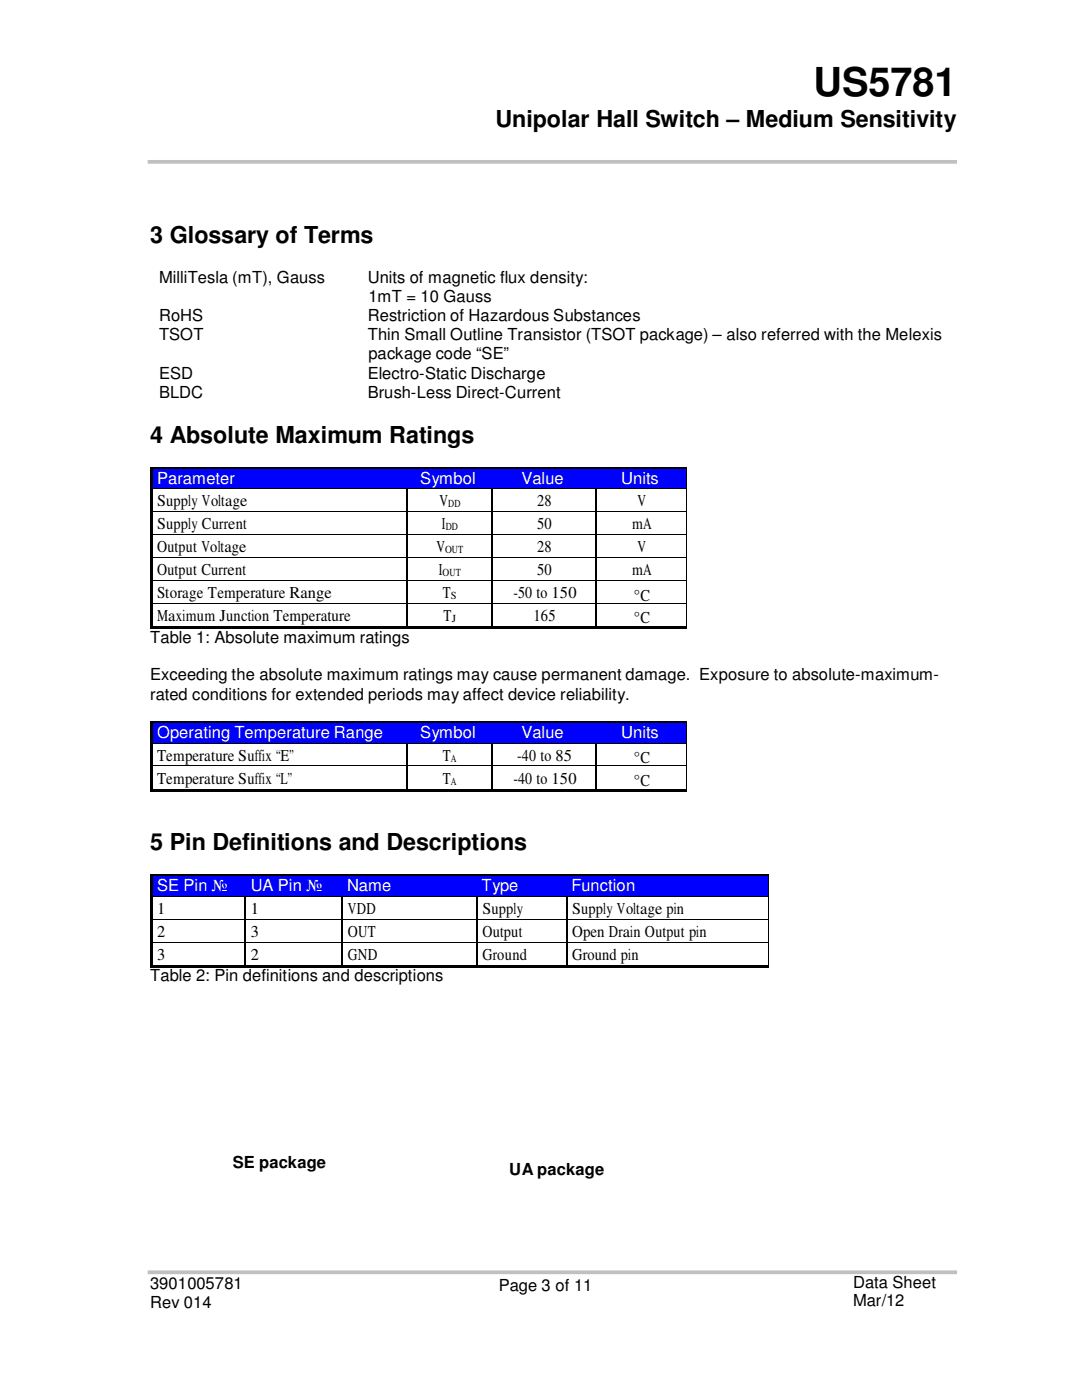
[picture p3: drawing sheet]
<svg xmlns="http://www.w3.org/2000/svg" width="216mm" height="279mm" viewBox="0 0 216 279" stroke-linecap="round" stroke-linejoin="round" font-family="sans-serif">
<defs><g id="words">
<text font-size="8" x="162.3" y="19.2">US5781</text>
<g font-size="4.7">
<text x="98.8" y="25.3">Unipolar Hall Switch – Medium Sensitivity</text>
<text x="30" y="48.4">3 Glossary of Terms</text>
<text x="30" y="88.4">4 Absolute Maximum Ratings</text>
<text x="30" y="169.7">5 Pin Definitions and Descriptions</text>
</g>
<g font-size="3.3">
<text x="31.7" y="56.5">MilliTesla (mT), Gauss</text>
<text x="73.4" y="56.5">Units of magnetic flux density:</text>
<text x="31.7" y="64.1">RoHS</text>
<text x="73.4" y="64.1">Restriction of Hazardous Substances</text>
<text x="73.5" y="60.3">1mT = 10 Gauss</text>
<text x="31.7" y="67.9">TSOT</text>
<text x="73.4" y="67.9">Thin Small Outline Transistor (TSOT package) – also referred with the Melexis</text>
<text x="73.5" y="71.7">package code “SE”</text>
<text x="31.7" y="75.6">ESD</text>
<text x="73.4" y="75.6">Electro-Static Discharge</text>
<text x="31.7" y="79.3">BLDC</text>
<text x="73.4" y="79.3">Brush-Less Direct-Current</text>
<text x="31.4" y="101">Supply Voltage</text>
<text x="87.7" y="101">V</text>
<text x="107.2" y="101">28</text>
<text x="127.2" y="101">V</text>
<text x="31.4" y="105.6">Supply Current</text>
<text x="88.2" y="105.6">I</text>
<text x="107.2" y="105.6">50</text>
<text x="126.1" y="105.6">mA</text>
<text x="31.4" y="110.2">Output Voltage</text>
<text x="87.1" y="110.2">V</text>
<text x="107.2" y="110.2">28</text>
<text x="127.2" y="110.2">V</text>
<text x="31.4" y="114.8">Output Current</text>
<text x="31.4" y="119.4">Storage Temperature Range</text>
<text x="87.6" y="114.8">I</text>
<text x="88.4" y="119.4">T</text>
<text x="102.4" y="119.4">-50 to 150</text>
<text x="107.2" y="114.8">50</text>
<text x="126.1" y="114.8">mA</text>
<text x="126.5" y="119.8">°C</text>
<text x="31.4" y="124">Maximum Junction Temperature</text>
<text x="88.5" y="124">T</text>
<text x="106.5" y="124">165</text>
<text x="126.5" y="124.4">°C</text>
<text x="30" y="128.3">Table 1: Absolute maximum ratings</text>
<text x="30" y="135.8">Exceeding the absolute maximum ratings may cause permanent damage. Exposure to absolute-maximum-</text>
<text x="30" y="139.6">rated conditions for extended periods may affect device reliability.</text>
<text x="31.4" y="151.8">Temperature Suffix “E”</text>
<text x="88.4" y="151.8">T</text>
<text x="103.2" y="151.8">-40 to 85</text>
<text x="126.5" y="152.4">°C</text>
<text x="31.4" y="156.5">Temperature Suffix “L”</text>
<text x="88.4" y="156.5">T</text>
<text x="102.4" y="156.5">-40 to 150</text>
<text x="126.5" y="156.9">°C</text>
<text x="31.4" y="182.4">1</text>
<text x="50" y="182.4">1</text>
<text x="69.4" y="182.4">VDD</text>
<text x="96.3" y="182.4">Supply</text>
<text x="114.2" y="182.4">Supply Voltage pin</text>
<text x="31.4" y="187">2</text>
<text x="31.4" y="191.6">3</text>
<text x="50" y="187">3</text>
<text x="50" y="191.6">2</text>
<text x="69.4" y="187">OUT</text>
<text x="69.4" y="191.6">GND</text>
<text x="96.3" y="187">Output</text>
<text x="96.3" y="191.6">Ground</text>
<text x="114.2" y="187">Open Drain Output pin</text>
<text x="114.2" y="191.6">Ground pin</text>
<text x="30" y="195.9">Table 2: Pin definitions and descriptions</text>
<text x="46.5" y="233.1">SE package</text>
<text x="101.6" y="234.6">UA package</text>
<text x="30" y="257.2">3901005781</text>
<text x="99.5" y="257.6">Page 3 of 11</text>
<text x="170.2" y="257">Data Sheet</text>
<text x="30" y="260.9">Rev 014</text>
<text x="170.2" y="260.7">Mar/12</text>
</g>
<g font-size="3.3" fill="#fff">
<text x="31.4" y="96.6">Parameter</text>
<text x="83.9" y="96.6">Symbol</text>
<text x="104.1" y="96.6">Value</text>
<text x="124" y="96.6">Units</text>
<text x="31.4" y="147.4">Operating Temperature Range</text>
<text x="83.9" y="147.4">Symbol</text>
<text x="104.1" y="147.4">Value</text>
<text x="124" y="147.4">Units</text>
<text x="31.4" y="177.8">SE Pin №</text>
<text x="50" y="177.8">UA Pin №</text>
<text x="69.3" y="177.8">Name</text>
<text x="96.1" y="177.8">Type</text>
<text x="114" y="177.8">Function</text>
</g>
<g font-size="2.1">
<text x="89.4" y="101.2">DD</text>
<text x="88.9" y="105.8">DD</text>
<text x="88.8" y="110.4">OUT</text>
<text x="88.3" y="114.9">OUT</text>
<text x="90" y="119.5">S</text>
<text x="90.1" y="124.1">J</text>
<text x="90" y="152">A</text>
<text x="90" y="156.6">A</text>
</g>
</g></defs>
<path d="M29.5 32.3h161.5M29.5 253.9h161.5" fill="none" stroke="#c0c0c0" stroke-width=".75" stroke-linecap="butt"/>
<path d="M30.4 93.5h106.5v3.9h-106.5z" fill="#00f"/>
<g fill="none" stroke="#000" stroke-width=".21">
<path d="M30 93.4h106.9M81.2 97.5v4.5M119 97.5v4.5M81.2 102.2v4.4M81.2 106.7v4.4M81.2 111.3v4.4M81.2 115.9v4.4M119 102.2v4.4M119 106.7v4.4M119 111.3v4.4M119 115.9v4.4M81.2 120.4v4.7"/>
<path d="M119 120.4v4.7"/>
</g>
<g fill="#000">
<path d="M30 93.5h.4v3.9h-.4zM30 97.4h.4v.1h-.4zM81.1 97.4l.1 .1zM98 97.4h.2v.1h-.2zM118.9 97.4l.1 .1zM136.9 93.3h.1v.2h-.1zM136.9 97.4l.1 .1zM30 97.5h.4v4.5h-.4zM30 102h.4v.2h-.4zM30 102.2h.4v4.4h-.4zM30 106.6h.4v.1h-.4zM30 106.7h.4v4.4h-.4z"/>
<path d="M30 111.1h.4v.2h-.4zM30 111.3h.4v4.4h-.4zM30 115.7h.4v.2h-.4zM81.1 102h.2v.2h-.2zM81.1 106.6h.2v.1h-.2zM81.1 111.1h.2v.2h-.2zM81.1 115.7h.2v.2h-.2zM98 102h.3v.2h-.3zM98 106.6h.3v.1h-.3zM98 111.1h.3v.2h-.3zM98 115.7h.3v.2h-.3zM118.9 102h.2v.2h-.2z"/>
<path d="M118.9 106.6h.2v.1h-.2zM118.9 111.1h.2v.2h-.2zM118.9 115.7h.2v.2h-.2zM136.9 102h.1v.2h-.1zM136.9 106.6h.1v.1h-.1zM136.9 111.1h.1v.2h-.1zM136.9 115.7h.1v.2h-.1zM30 115.9h.4v4.4h-.4zM30 120.3h.4v.1h-.4zM30 120.4h.4v4.7h-.4zM30 125.1h.4v.4h-.4zM30.4 125.1h50.7v.4h-50.7z"/>
<path d="M81.1 120.3h.2v.1h-.2zM81.1 125.1h.5v.4h-.5zM81.6 125.1h16.4v.4h-16.4zM98 120.3h.3v.1h-.3zM98 125.1h.5v.4h-.5zM98.5 125.1h20.4v.4h-20.4zM118.9 120.3h.2v.1h-.2zM118.9 125.1h.5v.4h-.5zM119.4 125.1h17.5v.4h-17.5zM136.9 120.3h.1v.1h-.1zM136.9 125.1h.1v.4h-.1z"/>
</g>
<g fill="none" stroke="#000" stroke-width=".2">
<path d="M30.4 97.5h50.7M81.2 97.5h16.8M98.2 97.5h20.7M119 97.5h17.9M136.9 93.5v3.9M136.9 97.5v4.5M30.4 102.1h50.7M30.4 106.6h50.7M30.4 111.2h50.7M30.4 115.8h50.7M81.3 102.1h16.7M81.3 106.6h16.7"/>
<path d="M81.3 111.2h16.7M81.3 115.8h16.7M98.3 102.1h20.6M98.3 106.6h20.6M98.3 111.2h20.6M98.3 115.8h20.6M119.1 102.1h17.8M119.1 106.6h17.8M119.1 111.2h17.8M119.1 115.8h17.8M136.9 102.2v4.4M136.9 106.7v4.4"/>
<path d="M136.9 111.3v4.4M136.9 115.9v4.4M30.4 120.4h50.7M81.3 120.4h16.7M98.3 120.4h20.6M119.1 120.4h17.8M136.9 120.4v4.7"/>
</g>
<path d="M98.1 97.5v4.5M98.1 102.2v4.4M98.1 106.7v4.4M98.1 111.3v4.4M98.1 115.9v4.4M98.1 120.4v4.7" fill="none" stroke="#000" stroke-width=".25"/>
<path d="M30.4 148.2h106.4" fill="none" stroke="#00f" stroke-width=".2"/>
<path d="M30.4 144.2h106.5v3.9h-106.5z" fill="#00f"/>
<path d="M30 144.1h106.9M81.2 148.4v4.4M81.2 153v4.5M119 148.4v4.4M119 153v4.5" fill="none" stroke="#000" stroke-width=".21"/>
<g fill="#000">
<path d="M30 144.2h.4v4h-.4zM30 148.2h.4v.2h-.4zM30 148.4h.4v4.4h-.4zM30 152.8h.4v.2h-.4zM30 153h.4v4.5h-.4zM30 157.5h.4v.5h-.4zM30.4 157.5h50.7v.5h-50.7zM81.1 148.2h.1v.2h-.1zM81.1 152.8h.2v.2h-.2zM81.1 157.5h.5v.5h-.5zM81.6 157.5h16.4v.5h-16.4zM98 148.2h.2v.2h-.2z"/>
<path d="M98 152.8h.3v.2h-.3zM98 157.5h.5v.5h-.5zM98.5 157.5h20.4v.5h-20.4zM118.9 148.2h.1v.2h-.1zM118.9 152.8h.2v.2h-.2zM118.9 157.5h.5v.5h-.5zM119.4 157.5h17.5v.5h-17.5zM136.9 144h.1v.2h-.1zM136.9 148.2h.1v.2h-.1zM136.9 152.8h.1v.2h-.1zM136.9 157.5h.1v.5h-.1z"/>
</g>
<path d="M30.4 148.3h50.7M30.4 152.9h50.7M81.2 148.3h16.8M81.3 152.9h16.7M98.2 148.3h20.7M98.3 152.9h20.6M119 148.3h17.9M119.1 152.9h17.8M136.9 144.2v4M136.9 148.4v4.4M136.9 153v4.5" fill="none" stroke="#000" stroke-width=".2"/>
<path d="M98.1 148.4v4.4M98.1 153v4.5" fill="none" stroke="#000" stroke-width=".25"/>
<path d="M30.4 178.8h122.8" fill="none" stroke="#00f" stroke-width=".2"/>
<path d="M30.4 174.8h122.9v3.9h-122.9z" fill="#00f"/>
<path d="M30 174.7h123.3M95.1 178.9v4.4M113.1 178.9v4.4M95.1 183.5v4.4M95.1 188.1v4.6M113.1 183.5v4.4M113.1 188.1v4.6" fill="none" stroke="#000" stroke-width=".21"/>
<g fill="#000">
<path d="M30 174.8h.4v4h-.4zM30 178.8h.4v.1h-.4zM48.8 178.8h.1v.1h-.1zM68.2 178.8h.1v.1h-.1zM95 178.8h.2v.1h-.2zM112.9 178.8h.2v.1h-.2zM153.3 174.6h.2v.2h-.2zM153.3 178.8h.2v.1h-.2zM30 178.9h.4v4.4h-.4zM30 183.3h.4v.2h-.4zM30 183.5h.4v4.4h-.4zM30 187.9h.4v.2h-.4z"/>
<path d="M30 188.1h.4v4.6h-.4zM30 192.7h.4v.4h-.4zM30.4 192.7h18.4v.4h-18.4zM48.8 183.3h.2v.2h-.2zM48.8 187.9h.2v.2h-.2zM48.8 192.7h.5v.4h-.5zM49.3 192.7h18.9v.4h-18.9zM68.2 183.3h.2v.2h-.2zM68.2 187.9h.2v.2h-.2zM68.2 192.7h.4v.4h-.4zM68.6 192.7h26.4v.4h-26.4zM95 183.3h.2v.2h-.2z"/>
<path d="M95 187.9h.2v.2h-.2zM95 192.7h.5v.4h-.5zM95.5 192.7h17.4v.4h-17.4zM112.9 183.3h.3v.2h-.3zM112.9 187.9h.3v.2h-.3zM112.9 192.7h.5v.4h-.5zM113.4 192.7h39.9v.4h-39.9zM153.3 183.3h.2v.2h-.2zM153.3 187.9h.2v.2h-.2zM153.3 192.7h.2v.4h-.2z"/>
</g>
<g fill="none" stroke="#000" stroke-width=".2">
<path d="M30.4 178.9h18.4M48.9 178.9h19.3M68.3 178.9h26.7M95.2 178.9h17.7M113.1 178.9h40.2M153.4 174.8v4M153.4 178.9v4.4M30.4 183.4h18.4M30.4 188h18.4M49 183.4h19.2M49 188h19.2M68.4 183.4h26.6"/>
<path d="M68.4 188h26.6M95.2 183.4h17.7M95.2 188h17.7M113.2 183.4h40.1M113.2 188h40.1M153.4 183.5v4.4M153.4 188.1v4.6"/>
</g>
<path d="M48.9 178.9v4.4M68.3 178.9v4.4M48.9 183.5v4.4M48.9 188.1v4.6M68.3 183.5v4.4M68.3 188.1v4.6" fill="none" stroke="#000" stroke-width=".25"/>
<use href="#words"/>
</svg>
